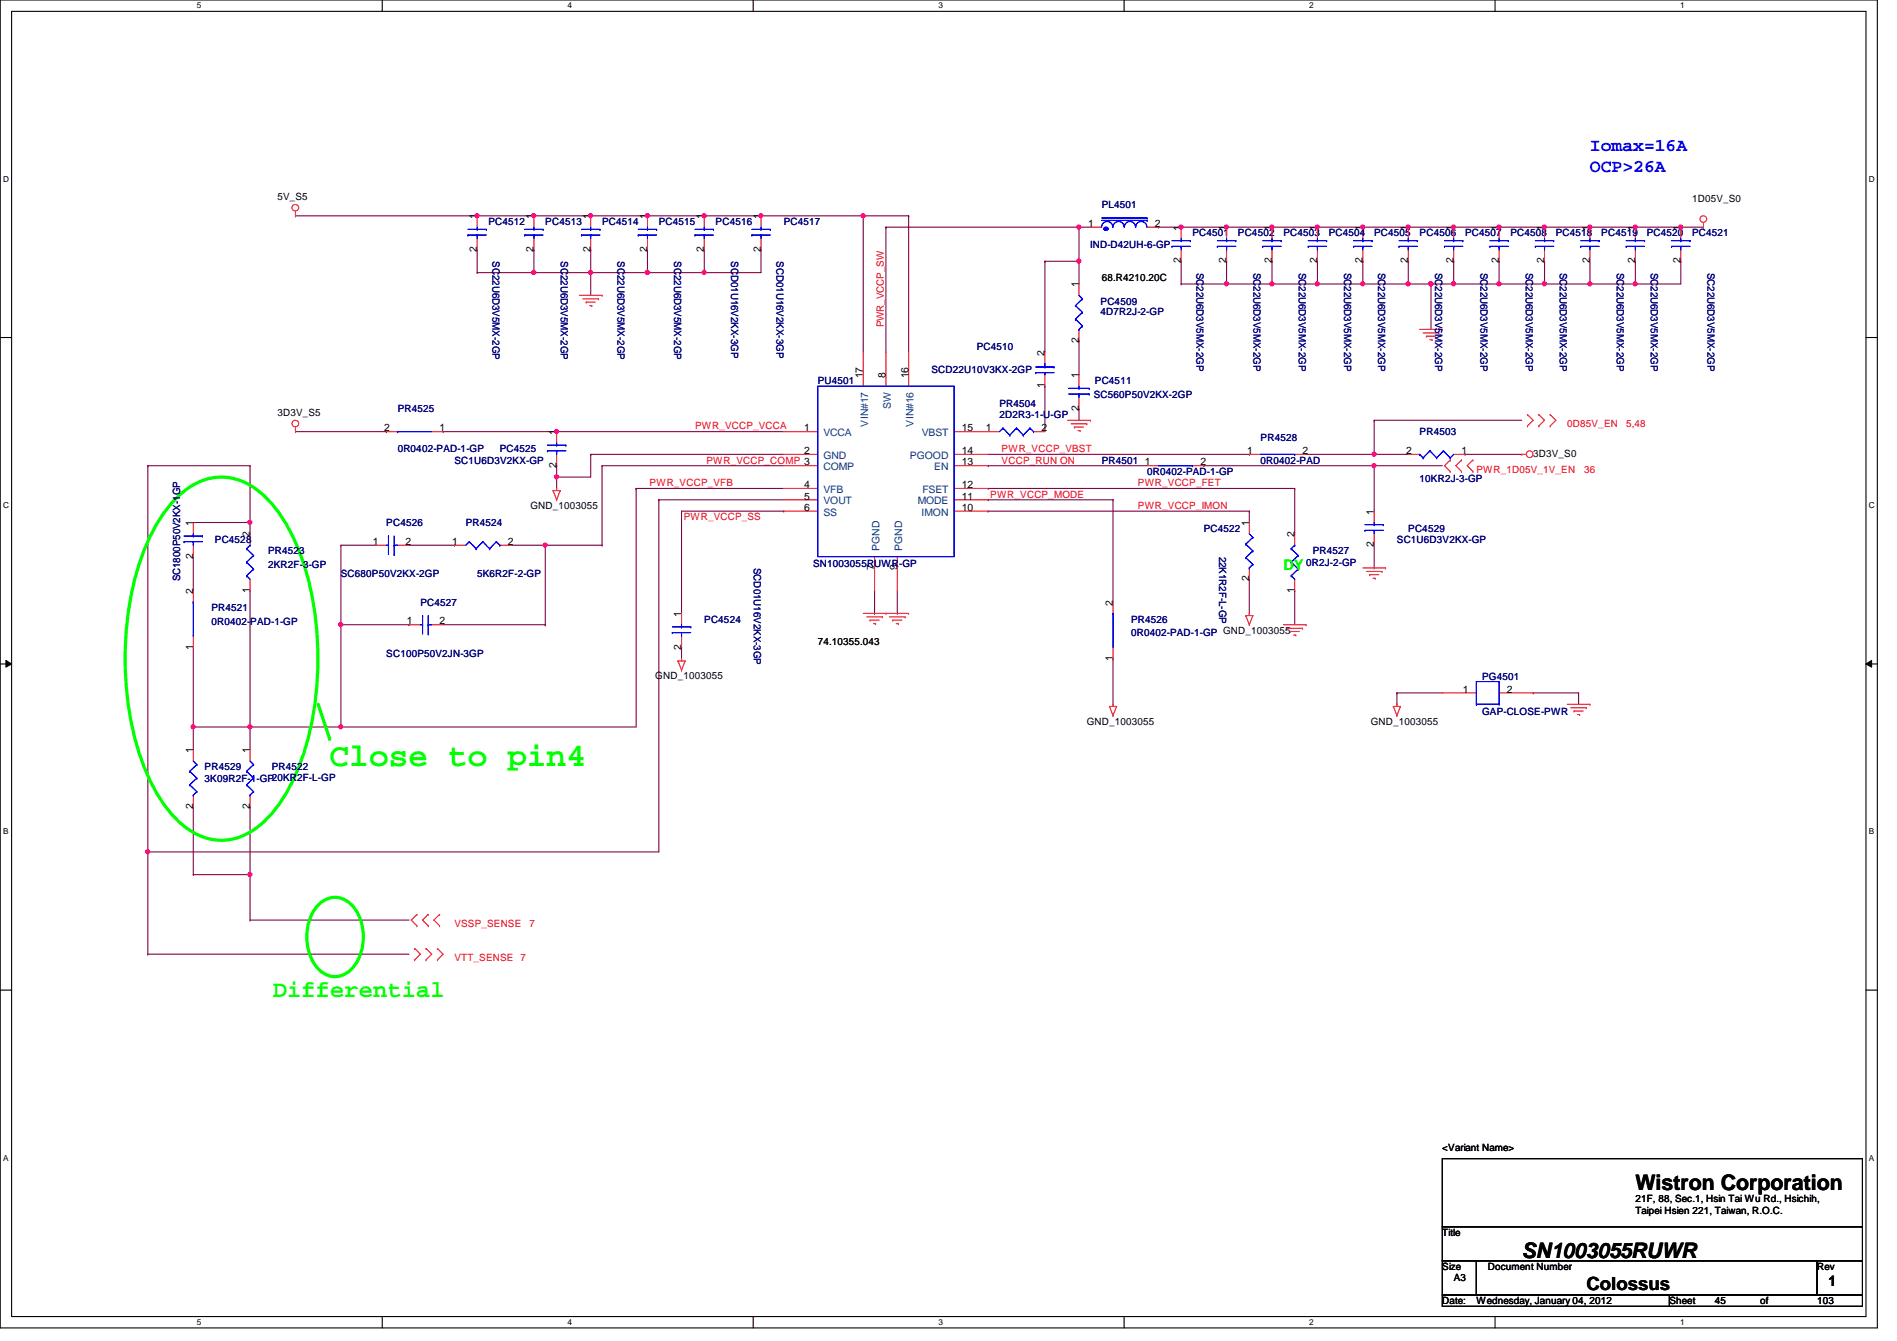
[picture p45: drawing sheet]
<svg xmlns="http://www.w3.org/2000/svg" width="297mm" height="210mm" viewBox="0 0 297 210" stroke-linecap="round" stroke-linejoin="round" font-family="sans-serif">
<defs><g id="words">
<text font-size="5.1" fill="#0f0" x="51.6" y="119.8">Close to pin4</text>
<text font-size="3.7" fill="#0f0" x="42.7" y="156.1">Differential</text>
<g font-size="3.3">
<text x="256.1" y="186.3">Wistron Corporation</text>
<text x="238.3" y="196.8">SN1003055RUWR</text>
</g>
<g font-size="2.8" fill="#00f">
<text x="249" y="23.7">Iomax=16A</text>
<text x="249" y="26.9">OCP&gt;26A</text>
</g>
<text font-size="2.8" x="248.4" y="201.9">Colossus</text>
<text font-size="2.3" fill="#0f0" x="201" y="89.2">DY</text>
<text font-size="2.3" x="286.3" y="201.3">1</text>
<g font-size="1.6">
<text x="43.4" y="31.3">5V_S5</text>
<text x="74.7" y="34.3" transform="rotate(-90 74.7 34.3)">1</text>
<text x="83.6" y="34.3" transform="rotate(-90 83.6 34.3)">1</text>
<text x="92.5" y="34.3" transform="rotate(-90 92.5 34.3)">1</text>
<text x="101.3" y="34.3" transform="rotate(-90 101.3 34.3)">1</text>
<text x="110.2" y="34.3" transform="rotate(-90 110.2 34.3)">1</text>
<text x="119.1" y="34.3" transform="rotate(-90 119.1 34.3)">1</text>
<text x="170.4" y="35.5">1</text>
<text x="180.8" y="35.5">2</text>
<text x="265" y="31.7">1D05V_S0</text>
<text x="74.7" y="39.5" transform="rotate(-90 74.7 39.5)">2</text>
<text x="83.6" y="39.5" transform="rotate(-90 83.6 39.5)">2</text>
<text x="92.5" y="39.5" transform="rotate(-90 92.5 39.5)">2</text>
<text x="101.3" y="39.5" transform="rotate(-90 101.3 39.5)">2</text>
<text x="110.2" y="39.5" transform="rotate(-90 110.2 39.5)">2</text>
<text x="119.1" y="39.5" transform="rotate(-90 119.1 39.5)">2</text>
<text x="184.9" y="41.2" transform="rotate(-90 184.9 41.2)">2</text>
<text x="184.9" y="36.1" transform="rotate(-90 184.9 36.1)">1</text>
<text x="192" y="41.2" transform="rotate(-90 192 41.2)">2</text>
<text x="192" y="36.1" transform="rotate(-90 192 36.1)">1</text>
<text x="199.1" y="41.2" transform="rotate(-90 199.1 41.2)">2</text>
<text x="199.1" y="36.1" transform="rotate(-90 199.1 36.1)">1</text>
<text x="206.2" y="41.2" transform="rotate(-90 206.2 41.2)">2</text>
<text x="206.2" y="36.1" transform="rotate(-90 206.2 36.1)">1</text>
<text x="213.4" y="41.2" transform="rotate(-90 213.4 41.2)">2</text>
<text x="213.4" y="36.1" transform="rotate(-90 213.4 36.1)">1</text>
<text x="220.5" y="41.2" transform="rotate(-90 220.5 41.2)">2</text>
<text x="220.5" y="36.1" transform="rotate(-90 220.5 36.1)">1</text>
<text x="227.6" y="41.2" transform="rotate(-90 227.6 41.2)">2</text>
<text x="227.6" y="36.1" transform="rotate(-90 227.6 36.1)">1</text>
<text x="234.7" y="41.2" transform="rotate(-90 234.7 41.2)">2</text>
<text x="234.7" y="36.1" transform="rotate(-90 234.7 36.1)">1</text>
<text x="241.8" y="41.2" transform="rotate(-90 241.8 41.2)">2</text>
<text x="241.8" y="36.1" transform="rotate(-90 241.8 36.1)">1</text>
<text x="248.9" y="41.2" transform="rotate(-90 248.9 41.2)">2</text>
<text x="248.9" y="36.1" transform="rotate(-90 248.9 36.1)">1</text>
<text x="256" y="41.2" transform="rotate(-90 256 41.2)">2</text>
<text x="256" y="36.1" transform="rotate(-90 256 36.1)">1</text>
<text x="263.1" y="41.2" transform="rotate(-90 263.1 41.2)">2</text>
<text x="263.1" y="36.1" transform="rotate(-90 263.1 36.1)">1</text>
<text x="168.9" y="45" transform="rotate(-90 168.9 45)">1</text>
<text x="172.5" y="43.9">68.R4210.20C</text>
<text x="168.9" y="53.7" transform="rotate(-90 168.9 53.7)">2</text>
<text x="135.1" y="59.2" transform="rotate(-90 135.1 59.2)">17</text>
<text x="138.7" y="59.2" transform="rotate(-90 138.7 59.2)">8</text>
<text x="142.2" y="59.2" transform="rotate(-90 142.2 59.2)">16</text>
<text x="163.6" y="55.7" transform="rotate(-90 163.6 55.7)">2</text>
<text x="168.9" y="59.2" transform="rotate(-90 168.9 59.2)">1</text>
<text x="43.4" y="65.1">3D3V_S5</text>
<text x="163.6" y="60.8" transform="rotate(-90 163.6 60.8)">1</text>
<text x="168.9" y="64.3" transform="rotate(-90 168.9 64.3)">2</text>
<text x="60.2" y="67.5">2</text>
<text x="68.8" y="67.5">1</text>
<text x="87.1" y="68.1" transform="rotate(-90 87.1 68.1)">1</text>
<text x="125.9" y="67.5">1</text>
<text x="125.9" y="71.1">2</text>
<text x="150.6" y="71.1">14</text>
<text x="150.6" y="67.5">15</text>
<text x="154.4" y="67.5">1</text>
<text x="163.1" y="67.5">2</text>
<text x="195.3" y="71.1">1</text>
<text x="204" y="71.1">2</text>
<text x="220.2" y="71.1">2</text>
<text x="228.9" y="71.1">1</text>
<text x="240.1" y="71.5">3D3V_S0</text>
<text x="87.1" y="73.2" transform="rotate(-90 87.1 73.2)">2</text>
<text x="125.9" y="76.4">4</text>
<text x="150.6" y="76.4">12</text>
<text x="150.6" y="72.9">13</text>
<text x="179.3" y="72.9">1</text>
<text x="188" y="72.9">2</text>
<text x="30.2" y="82.3" transform="rotate(-90 30.2 82.3)">1</text>
<text x="83.1" y="79.7">GND_1003055</text>
<text x="125.9" y="78.2">5</text>
<text x="125.9" y="80">6</text>
<text x="150.6" y="80">10</text>
<text x="150.6" y="78.2">11</text>
<text x="195.6" y="82.3" transform="rotate(-90 195.6 82.3)">1</text>
<text x="215.1" y="80.6" transform="rotate(-90 215.1 80.6)">1</text>
<text x="30.2" y="87.5" transform="rotate(-90 30.2 87.5)">2</text>
<text x="39.1" y="84.1" transform="rotate(-90 39.1 84.1)">2</text>
<text x="58.4" y="85.3">1</text>
<text x="63.5" y="85.3">2</text>
<text x="70.8" y="85.3">1</text>
<text x="79.5" y="85.3">2</text>
<text x="136.9" y="89.2" transform="rotate(-90 136.9 89.2)">7</text>
<text x="140.5" y="89.2" transform="rotate(-90 140.5 89.2)">9</text>
<text x="202.7" y="84.1" transform="rotate(-90 202.7 84.1)">2</text>
<text x="215.1" y="85.7" transform="rotate(-90 215.1 85.7)">2</text>
<text x="30.2" y="93" transform="rotate(-90 30.2 93)">2</text>
<text x="39.1" y="92.8" transform="rotate(-90 39.1 92.8)">1</text>
<text x="174.2" y="94.8" transform="rotate(-90 174.2 94.8)">2</text>
<text x="195.6" y="91" transform="rotate(-90 195.6 91)">2</text>
<text x="202.7" y="92.8" transform="rotate(-90 202.7 92.8)">1</text>
<text x="30.2" y="101.7" transform="rotate(-90 30.2 101.7)">1</text>
<text x="63.7" y="97.7">1</text>
<text x="68.8" y="97.7">2</text>
<text x="106.7" y="101.7" transform="rotate(-90 106.7 101.7)">2</text>
<text x="106.7" y="96.6" transform="rotate(-90 106.7 96.6)">1</text>
<text x="128.1" y="101">74.10355.043</text>
<text x="102.6" y="106.3">GND_1003055</text>
<text x="174.2" y="103.5" transform="rotate(-90 174.2 103.5)">1</text>
<text x="170.2" y="113.5">GND_1003055</text>
<text x="214.6" y="113.5">GND_1003055</text>
<text x="229.1" y="108.4">1</text>
<text x="236" y="108.4">2</text>
<text x="30.2" y="117.9" transform="rotate(-90 30.2 117.9)">1</text>
<text x="39.1" y="117.9" transform="rotate(-90 39.1 117.9)">1</text>
<text x="30.2" y="126.6" transform="rotate(-90 30.2 126.6)">2</text>
<text x="39.1" y="126.6" transform="rotate(-90 39.1 126.6)">2</text>
<text x="225.8" y="180.1">&lt;Variant Name&gt;</text>
<text x="256.1" y="188.1">21F, 88, Sec.1, Hsin Tai Wu Rd., Hsichih,</text>
<text x="256.1" y="189.9">Taipei Hsien 221, Taiwan, R.O.C.</text>
<text x="225.8" y="193.5">Title</text>
<text x="225.8" y="198.8">Size</text>
<text x="227.6" y="200.6">A3</text>
<text x="233" y="198.8">Document Number</text>
<text x="284.5" y="198.8">Rev</text>
<text x="225.8" y="204.1">Date:</text>
<text x="231.2" y="204.1">Wednesday, January 04, 2012</text>
<text x="261.4" y="204.1">Sheet</text>
<text x="268.5" y="204.1">45</text>
<text x="275.6" y="204.1">of</text>
<text x="284.5" y="204.1">103</text>
</g>
<g font-size="1.6" fill="#000080">
<text x="76.5" y="35.2">PC4512</text>
<text x="85.4" y="35.2">PC4513</text>
<text x="94.3" y="35.2">PC4514</text>
<text x="103.2" y="35.2">PC4515</text>
<text x="112.1" y="35.2">PC4516</text>
<text x="122.7" y="35.2">PC4517</text>
<text x="172.5" y="32.6">PL4501</text>
<text x="77.1" y="40.9" transform="rotate(90 77.1 40.9)">SC22U6D3V5MX-2GP</text>
<text x="87.8" y="40.9" transform="rotate(90 87.8 40.9)">SC22U6D3V5MX-2GP</text>
<text x="96.7" y="40.9" transform="rotate(90 96.7 40.9)">SC22U6D3V5MX-2GP</text>
<text x="105.6" y="40.9" transform="rotate(90 105.6 40.9)">SC22U6D3V5MX-2GP</text>
<text x="114.5" y="40.9" transform="rotate(90 114.5 40.9)">SCD01U16V2KX-3GP</text>
<text x="121.6" y="40.9" transform="rotate(90 121.6 40.9)">SCD01U16V2KX-3GP</text>
<text x="170.7" y="38.8">IND-D42UH-6-GP</text>
<text x="186.7" y="37">PC4501</text>
<text x="193.8" y="37">PC4502</text>
<text x="201" y="37">PC4503</text>
<text x="208.1" y="37">PC4504</text>
<text x="215.2" y="37">PC4505</text>
<text x="222.3" y="37">PC4506</text>
<text x="229.4" y="37">PC4507</text>
<text x="236.5" y="37">PC4508</text>
<text x="243.6" y="37">PC4518</text>
<text x="250.7" y="37">PC4519</text>
<text x="257.8" y="37">PC4520</text>
<text x="265" y="37">PC4521</text>
<text x="172.3" y="47.7">PC4509</text>
<text x="187.4" y="42.7" transform="rotate(90 187.4 42.7)">SC22U6D3V5MX-2GP</text>
<text x="196.3" y="42.7" transform="rotate(90 196.3 42.7)">SC22U6D3V5MX-2GP</text>
<text x="203.4" y="42.7" transform="rotate(90 203.4 42.7)">SC22U6D3V5MX-2GP</text>
<text x="210.5" y="42.7" transform="rotate(90 210.5 42.7)">SC22U6D3V5MX-2GP</text>
<text x="215.8" y="42.7" transform="rotate(90 215.8 42.7)">SC22U6D3V5MX-2GP</text>
<text x="224.7" y="42.7" transform="rotate(90 224.7 42.7)">SC22U6D3V5MX-2GP</text>
<text x="231.8" y="42.7" transform="rotate(90 231.8 42.7)">SC22U6D3V5MX-2GP</text>
<text x="238.9" y="42.7" transform="rotate(90 238.9 42.7)">SC22U6D3V5MX-2GP</text>
<text x="244.3" y="42.7" transform="rotate(90 244.3 42.7)">SC22U6D3V5MX-2GP</text>
<text x="253.2" y="42.7" transform="rotate(90 253.2 42.7)">SC22U6D3V5MX-2GP</text>
<text x="258.5" y="42.7" transform="rotate(90 258.5 42.7)">SC22U6D3V5MX-2GP</text>
<text x="267.4" y="42.7" transform="rotate(90 267.4 42.7)">SC22U6D3V5MX-2GP</text>
<text x="172.3" y="49.3">4D7R2J-2-GP</text>
<text x="145.8" y="58.3">SCD22U10V3KX-2GP</text>
<text x="152.9" y="54.8">PC4510</text>
<text x="62.3" y="64.6">PR4525</text>
<text x="128.1" y="60.1">PU4501</text>
<text x="156.5" y="63.7">PR4504</text>
<text x="156.5" y="65.4">2D2R3-1-U-GP</text>
<text x="171.3" y="62.2">SC560P50V2KX-2GP</text>
<text x="171.4" y="60.1">PC4511</text>
<text x="62.3" y="70.8">0R0402-PAD-1-GP</text>
<text x="78.3" y="70.8">PC4525</text>
<text x="197.4" y="69">PR4528</text>
<text x="222.3" y="68.1">PR4503</text>
<text x="71.2" y="72.6">SC1U6D3V2KX-GP</text>
<text x="172.5" y="72.6">PR4501</text>
<text x="179.6" y="74.3">0R0402-PAD-1-GP</text>
<text x="197.4" y="72.6">0R0402-PAD</text>
<text x="222.3" y="75.4">10KR2J-3-GP</text>
<text x="60.5" y="82.3">PC4526</text>
<text x="72.9" y="82.3">PR4524</text>
<text x="188.5" y="83.2">PC4522</text>
<text x="220.5" y="83.2">PC4529</text>
<text x="33.7" y="85">PC4528</text>
<text x="42" y="86.8">PR4523</text>
<text x="42" y="88.9">2KR2F-3-GP</text>
<text x="118" y="88.9" transform="rotate(90 118 88.9)">SCD01U16V2KX-3GP</text>
<text x="127.3" y="88.7">SN1003055RUWR-GP</text>
<text x="190.9" y="87.1" transform="rotate(90 190.9 87.1)">22K1R2F-L-GP</text>
<text x="204.5" y="88.6">0R2J-2-GP</text>
<text x="205.6" y="86.8">PR4527</text>
<text x="218.7" y="85">SC1U6D3V2KX-GP</text>
<text x="28.2" y="91" transform="rotate(-90 28.2 91)">SC1800P50V2KX-1GP</text>
<text x="33.1" y="95.7">PR4521</text>
<text x="53.4" y="90.3">SC680P50V2KX-2GP</text>
<text x="65.8" y="94.8">PC4527</text>
<text x="74.7" y="90.3">5K6R2F-2-GP</text>
<text x="33.1" y="97.8">0R0402-PAD-1-GP</text>
<text x="110.3" y="97.5">PC4524</text>
<text x="177.1" y="97.5">PR4526</text>
<text x="177.1" y="99.6">0R0402-PAD-1-GP GND_1003055</text>
<text x="60.5" y="102.8">SC100P50V2JN-3GP</text>
<text x="232.1" y="106.5">PG4501</text>
<text x="232.1" y="111.8">GAP-CLOSE-PWR</text>
<text x="32" y="120.6">PR4529</text>
<text x="32" y="122.3">3K09R2F-1-GP20KR2F-L-GP</text>
<text x="42.5" y="120.6">PR4522</text>
</g>
<g font-size="1.6" fill="#f00">
<text x="138.4" y="51.2" transform="rotate(-90 138.4 51.2)">PWR_VCCP_SW</text>
<text x="108.8" y="67.2">PWR_VCCP_VCCA</text>
<text x="156.8" y="70.8">PWR_VCCP_VBST</text>
<text x="245.4" y="66.9">0D85V_EN</text>
<text x="254.6" y="66.9">5,48</text>
<text x="101.7" y="76.1">PWR_VCCP_VFB</text>
<text x="110.6" y="72.6">PWR_VCCP_COMP 3</text>
<text x="155.1" y="77.9">PWR_VCCP_MODE</text>
<text x="156.8" y="72.6">VCCP_RUN ON</text>
<text x="178.2" y="76.1">PWR_VCCP_FET</text>
<text x="231.2" y="74">PWR_1D05V_1V_EN</text>
<text x="248.1" y="74">36</text>
<text x="107.1" y="81.4">PWR_VCCP_SS</text>
<text x="178.2" y="79.7">PWR_VCCP_IMON</text>
<text x="71.2" y="145.1">VSSP_SENSE</text>
<text x="82.9" y="145.1">7</text>
<text x="71.2" y="150.5">VTT_SENSE 7</text>
</g>
<g font-size="1.6" fill="#004080">
<text x="139.5" y="64" transform="rotate(-90 139.5 64)">SW</text>
<text x="128.9" y="68.3">VCCA</text>
<text x="128.9" y="71.8">GND</text>
<text x="135.9" y="66.8" transform="rotate(-90 135.9 66.8)">VIN#17</text>
<text x="142.5" y="71.8">PGOOD</text>
<text x="143" y="66.8" transform="rotate(-90 143 66.8)">VIN#16</text>
<text x="144.4" y="68.3">VBST</text>
<text x="128.9" y="73.6">COMP</text>
<text x="128.9" y="77.2">VFB</text>
<text x="144.4" y="77.2">FSET</text>
<text x="146.3" y="73.6">EN</text>
<text x="128.9" y="79">VOUT</text>
<text x="128.9" y="80.7">SS</text>
<text x="143.7" y="79">MODE</text>
<text x="144.3" y="80.7">IMON</text>
<text x="137.7" y="86.2" transform="rotate(-90 137.7 86.2)">PGND</text>
<text x="141.3" y="86.2" transform="rotate(-90 141.3 86.2)">PGND</text>
</g>
<g font-size="1.3">
<text x="30.8" y="1.3">5</text>
<text x="88.9" y="1.3">4</text>
<text x="146.9" y="1.3">3</text>
<text x="205" y="1.3">2</text>
<text x="263.1" y="1.3">1</text>
<text x=".5" y="28.4">D</text>
<text x="292.6" y="28.4">D</text>
<text x=".5" y="79.5">C</text>
<text x="292.6" y="79.5">C</text>
<text x=".5" y="130.6">B</text>
<text x="292.6" y="130.6">B</text>
<text x=".5" y="181.7">A</text>
<text x="292.6" y="181.7">A</text>
<text x="30.8" y="207.4">5</text>
<text x="88.9" y="207.4">4</text>
<text x="146.9" y="207.4">3</text>
<text x="205" y="207.4">2</text>
<text x="263.1" y="207.4">1</text>
</g>
</g></defs>
<path d="M0 0h294v207.9h-294zM1.8 1.8h290.4v204.3h-290.4z" fill="none" stroke="#000" stroke-width=".17"/>
<g fill="#fff">
<path d="M30.8 .2h.7v1.4h-.7z"/>
<path d="M30.8 206.2h.7v1.4h-.7z"/>
</g>
<path d="M59.9 0v1.8M59.9 206.1v1.8" fill="none" stroke="#000" stroke-width=".17"/>
<g fill="#fff">
<path d="M88.9 .2h.6v1.4h-.6z"/>
<path d="M88.9 206.2h.6v1.4h-.6z"/>
</g>
<path d="M117.9 0v1.8M117.9 206.1v1.8" fill="none" stroke="#000" stroke-width=".17"/>
<g fill="#fff">
<path d="M146.9 .2h.7v1.4h-.7z"/>
<path d="M146.9 206.2h.7v1.4h-.7z"/>
</g>
<path d="M176 0v1.8M176 206.1v1.8" fill="none" stroke="#000" stroke-width=".17"/>
<g fill="#fff">
<path d="M205 .2h.7v1.4h-.7z"/>
<path d="M205 206.2h.7v1.4h-.7z"/>
</g>
<path d="M234.1 0v1.8M234.1 206.1v1.8" fill="none" stroke="#000" stroke-width=".17"/>
<g fill="#fff">
<path d="M263.1 .2h.7v1.4h-.7z"/>
<path d="M263.1 206.2h.7v1.4h-.7z"/>
<path d="M.5 27.3h.9v1.4h-.9z"/>
<path d="M292.6 27.3h.9v1.4h-.9z"/>
<path d="M.5 78.4h.9v1.4h-.9z"/>
<path d="M292.6 78.4h.9v1.4h-.9z"/>
</g>
<path d="M0 52.8h1.8M292.2 52.8h1.8" fill="none" stroke="#000" stroke-width=".17"/>
<g fill="#fff">
<path d="M.5 129.5h.8v1.4h-.8z"/>
<path d="M292.6 129.5h.9v1.4h-.9z"/>
</g>
<path d="M0 103.9h1.8M292.2 103.9h1.8" fill="none" stroke="#000" stroke-width=".17"/>
<path d="M.9 103.4l.9 .5-.9 .5zM292.2 103.9l.9-.5v1z" fill="#000"/>
<path d="M.9 103.4l.9 .5-.9 .5zM292.2 103.9l.9-.5v1z" fill="none" stroke="#000" stroke-width=".16"/>
<g fill="#fff">
<path d="M.5 180.5h.8v1.4h-.8z"/>
<path d="M292.6 180.5h.9v1.4h-.9z"/>
</g>
<path d="M0 155h1.8M292.2 155h1.8" fill="none" stroke="#000" stroke-width=".17"/>
<path d="M83.6 33.8h.1M83.6 33.8h8.9M46.3 67.6h14.2M60.5 67.6h.1M154.7 80h.1M154.7 80h40.9" fill="none" stroke="#800040" stroke-width=".17"/>
<circle cx="83.6" cy="33.8" r=".32" fill="#f0f"/>
<circle cx="83.6" cy="33.8" r=".32" fill="none" stroke="#f0f" stroke-width=".17"/>
<path d="M92.5 33.8h.1M92.5 33.8h8.9" fill="none" stroke="#800040" stroke-width=".17"/>
<circle cx="92.5" cy="33.8" r=".32" fill="#f0f"/>
<circle cx="92.5" cy="33.8" r=".32" fill="none" stroke="#f0f" stroke-width=".17"/>
<path d="M101.4 33.8h.1M101.4 33.8h8.9" fill="none" stroke="#800040" stroke-width=".17"/>
<circle cx="101.4" cy="33.8" r=".32" fill="#f0f"/>
<circle cx="101.4" cy="33.8" r=".32" fill="none" stroke="#f0f" stroke-width=".17"/>
<path d="M135.2 33.8h.1M135.2 33.8v21.3M138.7 35.6h.1M138.7 35.6v19.5M168.9 35.6h.1M168.9 35.6h1.8" fill="none" stroke="#800040" stroke-width=".17"/>
<circle cx="168.9" cy="35.5" r=".32" fill="#f0f"/>
<circle cx="168.9" cy="35.5" r=".32" fill="none" stroke="#f0f" stroke-width=".17"/>
<path d="M74.7 39.1h.1M74.7 39.1v3.6M83.6 39.1h.1M83.6 39.1v3.6h-8.9M74.7 42.7h.1" fill="none" stroke="#800040" stroke-width=".17"/>
<circle cx="83.6" cy="42.6" r=".32" fill="#f0f"/>
<circle cx="83.6" cy="42.6" r=".32" fill="none" stroke="#f0f" stroke-width=".17"/>
<path d="M92.5 42.7h.1M92.5 42.7h8.9" fill="none" stroke="#800040" stroke-width=".17"/>
<circle cx="101.4" cy="42.6" r=".32" fill="#f0f"/>
<circle cx="101.4" cy="42.6" r=".32" fill="none" stroke="#f0f" stroke-width=".17"/>
<path d="M92.5 42.7h.1M92.5 42.7v3.5" fill="none" stroke="#800040" stroke-width=".17"/>
<circle cx="92.5" cy="42.6" r=".32" fill="#f0f"/>
<circle cx="92.5" cy="42.6" r=".32" fill="none" stroke="#f0f" stroke-width=".17"/>
<path d="M101.4 39.1h.1M101.4 39.1v3.6M119.2 39.1h.1M119.2 39.1v3.6M101.4 42.7h.1M101.4 42.7h8.9" fill="none" stroke="#800040" stroke-width=".17"/>
<circle cx="110.3" cy="42.6" r=".32" fill="#f0f"/>
<circle cx="110.3" cy="42.6" r=".32" fill="none" stroke="#f0f" stroke-width=".17"/>
<circle cx="101.4" cy="42.6" r=".32" fill="#f0f"/>
<circle cx="101.4" cy="42.6" r=".32" fill="none" stroke="#f0f" stroke-width=".17"/>
<path d="M192.1 35.6h.1M192.1 35.6h7.1" fill="none" stroke="#800040" stroke-width=".17"/>
<circle cx="192" cy="35.5" r=".32" fill="#f0f"/>
<circle cx="192" cy="35.5" r=".32" fill="none" stroke="#f0f" stroke-width=".17"/>
<path d="M199.2 35.6h.1M199.2 35.6h7.1M185 40.9h.1M185 40.9v3.5M192.1 40.9h.1M192.1 40.9v3.5M199.2 40.9h.1M199.2 40.9v3.5M206.3 40.9h.1M206.3 40.9v3.5M154.7 72.9h.1M154.7 72.9h24.9" fill="none" stroke="#800040" stroke-width=".17"/>
<circle cx="199.2" cy="35.5" r=".32" fill="#f0f"/>
<circle cx="199.2" cy="35.5" r=".32" fill="none" stroke="#f0f" stroke-width=".17"/>
<path d="M215.2 72.9h.1M215.2 72.9h10.6" fill="none" stroke="#800040" stroke-width=".17"/>
<circle cx="215.2" cy="72.9" r=".32" fill="#f0f"/>
<circle cx="215.2" cy="72.9" r=".32" fill="none" stroke="#f0f" stroke-width=".17"/>
<path d="M213.4 35.6h.1M213.4 35.6h14.2M220.5 35.6h.1" fill="none" stroke="#800040" stroke-width=".17"/>
<circle cx="220.5" cy="35.5" r=".32" fill="#f0f"/>
<circle cx="220.5" cy="35.5" r=".32" fill="none" stroke="#f0f" stroke-width=".17"/>
<path d="M263.2 35.6h.1M263.2 35.6h3.5" fill="none" stroke="#800040" stroke-width=".17"/>
<circle cx="263.2" cy="35.5" r=".32" fill="#f0f"/>
<circle cx="263.2" cy="35.5" r=".32" fill="none" stroke="#f0f" stroke-width=".17"/>
<path d="M227.6 35.6h.1M227.6 35.6h7.1M213.4 40.9h.1M213.4 40.9v3.5M220.5 40.9h.1M220.5 40.9v3.5M227.6 40.9h.1M227.6 40.9v3.5M234.7 40.9h.1M234.7 40.9v3.5" fill="none" stroke="#800040" stroke-width=".17"/>
<circle cx="227.6" cy="35.5" r=".32" fill="#f0f"/>
<circle cx="227.6" cy="35.5" r=".32" fill="none" stroke="#f0f" stroke-width=".17"/>
<path d="M206.3 35.6h.1M206.3 35.6h7.1M188.5 72.9h.1M188.5 72.9h26.7M215.2 72.9h.1M215.2 72.9v7.1M106.7 80h16M122.7 80h.1M215.2 88.9h.1M215.2 85.3v3.6" fill="none" stroke="#800040" stroke-width=".17"/>
<circle cx="213.4" cy="35.5" r=".32" fill="#f0f"/>
<circle cx="213.4" cy="35.5" r=".32" fill="none" stroke="#f0f" stroke-width=".17"/>
<circle cx="206.3" cy="35.5" r=".32" fill="#f0f"/>
<circle cx="206.3" cy="35.5" r=".32" fill="none" stroke="#f0f" stroke-width=".17"/>
<path d="M110.3 39.1h.1M110.3 39.1v3.6M181.4 35.6h.1M181.4 35.6h3.6M110.3 42.7h.1M110.3 42.7h8.9M185 44.4h.1M185 44.4h7.1M206.3 44.4h.1M206.3 44.4h7.1M174.3 103.1h.1M174.3 103.1v7.1" fill="none" stroke="#800040" stroke-width=".17"/>
<circle cx="206.3" cy="44.4" r=".32" fill="#f0f"/>
<circle cx="206.3" cy="44.4" r=".32" fill="none" stroke="#f0f" stroke-width=".17"/>
<path d="M227.6 44.4h.1M227.6 44.4h7.1" fill="none" stroke="#800040" stroke-width=".17"/>
<circle cx="227.6" cy="44.4" r=".32" fill="#f0f"/>
<circle cx="227.6" cy="44.4" r=".32" fill="none" stroke="#f0f" stroke-width=".17"/>
<path d="M199.2 44.4h.1M199.2 44.4h7.1" fill="none" stroke="#800040" stroke-width=".17"/>
<circle cx="199.2" cy="44.4" r=".32" fill="#f0f"/>
<circle cx="199.2" cy="44.4" r=".32" fill="none" stroke="#f0f" stroke-width=".17"/>
<path d="M192.1 44.4h.1M192.1 44.4h7.1" fill="none" stroke="#800040" stroke-width=".17"/>
<circle cx="192" cy="44.4" r=".32" fill="#f0f"/>
<circle cx="192" cy="44.4" r=".32" fill="none" stroke="#f0f" stroke-width=".17"/>
<path d="M224.1 44.4h.1M224.1 44.4h3.5" fill="none" stroke="#800040" stroke-width=".17"/>
<circle cx="224" cy="44.4" r=".32" fill="#f0f"/>
<circle cx="224" cy="44.4" r=".32" fill="none" stroke="#f0f" stroke-width=".17"/>
<path d="M87.2 67.6h.1M87.2 74.7h.1M87.2 72.9h.1M87.2 67.6h35.5M87.2 72.9v1.8M92.5 71.1h.1M92.5 71.1h30.2M92.5 71.1v3.6h-5.3" fill="none" stroke="#800040" stroke-width=".17"/>
<circle cx="87.1" cy="74.6" r=".32" fill="#f0f"/>
<circle cx="87.1" cy="74.6" r=".32" fill="none" stroke="#f0f" stroke-width=".17"/>
<path d="M69.4 67.6h.1M69.4 67.6h17.8" fill="none" stroke="#800040" stroke-width=".17"/>
<circle cx="87.1" cy="67.5" r=".32" fill="#f0f"/>
<circle cx="87.1" cy="67.5" r=".32" fill="none" stroke="#f0f" stroke-width=".17"/>
<path d="M163.6 40.9h.1M163.6 40.9v14.2M163.6 40.9h5.3M168.9 53.3h.1M168.9 53.3v5.4M87.2 74.7h.1M87.2 74.7v1.8M106.7 80h.1M106.7 80v16M106.7 101.3h.1M106.7 101.3v1.8" fill="none" stroke="#800040" stroke-width=".17"/>
<circle cx="168.9" cy="40.9" r=".32" fill="#f0f"/>
<circle cx="168.9" cy="40.9" r=".32" fill="none" stroke="#f0f" stroke-width=".17"/>
<path d="M168.9 40.9h.1M168.9 40.9v3.5M224.1 44.4h.1M224.1 44.4v7.2M168.9 64h.1M168.9 64v1.8" fill="none" stroke="#800040" stroke-width=".17"/>
<circle cx="224" cy="44.4" r=".32" fill="#f0f"/>
<circle cx="224" cy="44.4" r=".32" fill="none" stroke="#f0f" stroke-width=".17"/>
<path d="M168.9 35.6h.1M168.9 35.6v5.3M229.4 71.1h.1M229.4 71.1h8.9M53.4 85.3h.1M53.4 97.8h.1M53.4 85.3h5.3M53.4 85.3v12.5M64 85.3h7.2M71.2 85.3h.1M195.6 80h.1M195.6 80v1.8" fill="none" stroke="#800040" stroke-width=".17"/>
<circle cx="53.4" cy="97.8" r=".32" fill="#f0f"/>
<circle cx="53.4" cy="97.8" r=".32" fill="none" stroke="#f0f" stroke-width=".17"/>
<path d="M53.4 97.8h10.6M64 97.8h.1M69.4 97.8h16M80 85.3h5.4M85.4 97.8h.1M85.4 85.3h.1M85.4 85.3v12.5" fill="none" stroke="#800040" stroke-width=".17"/>
<circle cx="85.4" cy="85.3" r=".32" fill="#f0f"/>
<circle cx="85.4" cy="85.3" r=".32" fill="none" stroke="#f0f" stroke-width=".17"/>
<g fill="none" stroke="#800040" stroke-width=".17">
<path d="M142.3 33.8h.1M142.3 33.8v21.3M94.3 72.9h.1M94.3 72.9h28.4M94.3 72.9v12.4M99.6 76.5h.1M99.6 76.5h23.1M99.6 76.5v37.3h-46.2M154.7 71.1h40.9M195.6 71.1h.1M85.4 85.3h.1M85.4 85.3h8.9"/>
<path d="M94.3 85.3h.1M53.4 113.8h.1"/>
</g>
<circle cx="53.4" cy="113.8" r=".32" fill="#f0f"/>
<circle cx="53.4" cy="113.8" r=".32" fill="none" stroke="#f0f" stroke-width=".17"/>
<path d="M185 35.6h7.1M192.1 35.6h.1M53.4 97.8h.1M53.4 97.8v16" fill="none" stroke="#800040" stroke-width=".17"/>
<circle cx="184.9" cy="35.5" r=".32" fill="#f0f"/>
<circle cx="184.9" cy="35.5" r=".32" fill="none" stroke="#f0f" stroke-width=".17"/>
<path d="M92.5 39.1h.1M92.5 39.1v3.6h-8.9M110.3 33.8h.1M110.3 33.8h8.9M83.6 42.7h.1" fill="none" stroke="#800040" stroke-width=".17"/>
<circle cx="110.3" cy="33.8" r=".32" fill="#f0f"/>
<circle cx="110.3" cy="33.8" r=".32" fill="none" stroke="#f0f" stroke-width=".17"/>
<path d="M30.3 113.8h.1M30.3 101.3v12.5" fill="none" stroke="#800040" stroke-width=".17"/>
<circle cx="30.2" cy="113.8" r=".32" fill="#f0f"/>
<circle cx="30.2" cy="113.8" r=".32" fill="none" stroke="#f0f" stroke-width=".17"/>
<path d="M220.5 44.4h.1M220.5 44.4h3.6M136.9 96h.1M136.9 92.5v3.5M30.3 113.8h.1M30.3 113.8h8.9" fill="none" stroke="#800040" stroke-width=".17"/>
<circle cx="220.5" cy="44.4" r=".32" fill="#f0f"/>
<circle cx="220.5" cy="44.4" r=".32" fill="none" stroke="#f0f" stroke-width=".17"/>
<path d="M39.2 92.5h.1M39.2 92.5v21.3M140.5 96h.1M140.5 92.5v3.5" fill="none" stroke="#800040" stroke-width=".17"/>
<circle cx="39.1" cy="113.8" r=".32" fill="#f0f"/>
<circle cx="39.1" cy="113.8" r=".32" fill="none" stroke="#f0f" stroke-width=".17"/>
<path d="M213.4 44.4h.1M213.4 44.4h7.1" fill="none" stroke="#800040" stroke-width=".17"/>
<circle cx="213.4" cy="44.4" r=".32" fill="#f0f"/>
<circle cx="213.4" cy="44.4" r=".32" fill="none" stroke="#f0f" stroke-width=".17"/>
<path d="M119.2 33.8h16M135.2 33.8h.1" fill="none" stroke="#800040" stroke-width=".17"/>
<circle cx="119.1" cy="33.8" r=".32" fill="#f0f"/>
<circle cx="119.1" cy="33.8" r=".32" fill="none" stroke="#f0f" stroke-width=".17"/>
<circle cx="135.1" cy="33.8" r=".32" fill="#f0f"/>
<circle cx="135.1" cy="33.8" r=".32" fill="none" stroke="#f0f" stroke-width=".17"/>
<path d="M23.2 72.9h.1M23.2 72.9v60.4" fill="none" stroke="#800040" stroke-width=".17"/>
<circle cx="23.1" cy="133.3" r=".32" fill="#f0f"/>
<circle cx="23.1" cy="133.3" r=".32" fill="none" stroke="#f0f" stroke-width=".17"/>
<path d="M234.7 35.6h.1M234.7 35.6h7.1M103.2 78.2h.1M103.2 78.2v55.1h-80M103.2 78.2h19.5M163.6 60.5h.1M163.6 60.5v7.1M23.2 133.3h.1" fill="none" stroke="#800040" stroke-width=".17"/>
<circle cx="234.7" cy="35.5" r=".32" fill="#f0f"/>
<circle cx="234.7" cy="35.5" r=".32" fill="none" stroke="#f0f" stroke-width=".17"/>
<path d="M241.8 35.6h.1M241.8 35.6h7.2" fill="none" stroke="#800040" stroke-width=".17"/>
<circle cx="241.8" cy="35.5" r=".32" fill="#f0f"/>
<circle cx="241.8" cy="35.5" r=".32" fill="none" stroke="#f0f" stroke-width=".17"/>
<g fill="none" stroke="#800040" stroke-width=".17">
<path d="M135.2 33.8h7.1M142.3 33.8h.1M249 35.6h.1M249 35.6h7.1M39.2 113.8h.1M39.2 113.8v3.5M218.7 108.5h.1M218.7 108.5h7.1M218.7 108.5v1.7M240.1 108.5h.1M240.1 108.5h7.1M247.2 108.5h.1"/>
<path d="M247.2 108.5v1.7"/>
</g>
<circle cx="248.9" cy="35.5" r=".32" fill="#f0f"/>
<circle cx="248.9" cy="35.5" r=".32" fill="none" stroke="#f0f" stroke-width=".17"/>
<path d="M30.3 92.5h.1M30.3 87.1v5.4M39.2 113.8h.1M39.2 113.8h14.2M39.2 136.9h.1M39.2 136.9v7.1M39.2 144h.1M39.2 144h24.8" fill="none" stroke="#800040" stroke-width=".17"/>
<circle cx="39.1" cy="136.9" r=".32" fill="#f0f"/>
<circle cx="39.1" cy="136.9" r=".32" fill="none" stroke="#f0f" stroke-width=".17"/>
<path d="M256.1 35.6h.1M256.1 35.6h7.1M154.7 78.2h.1M154.7 78.2h19.6M174.3 78.2h.1M174.3 78.2v16M30.3 81.8h8.9M39.2 81.8h.1M39.2 83.6h.1M39.2 81.8v1.8" fill="none" stroke="#800040" stroke-width=".17"/>
<circle cx="256" cy="35.5" r=".32" fill="#f0f"/>
<circle cx="256" cy="35.5" r=".32" fill="none" stroke="#f0f" stroke-width=".17"/>
<path d="M39.2 72.9h.1M39.2 72.9v8.9" fill="none" stroke="#800040" stroke-width=".17"/>
<circle cx="39.1" cy="81.8" r=".32" fill="#f0f"/>
<circle cx="39.1" cy="81.8" r=".32" fill="none" stroke="#f0f" stroke-width=".17"/>
<path d="M74.7 33.8h.1M74.7 33.8h8.9M138.7 35.6h.1M138.7 35.6h30.2M23.2 72.9h.1M23.2 72.9h16M23.2 133.3h.1M23.2 133.3v16.1M23.2 149.4h.1M23.2 149.4h40.8" fill="none" stroke="#800040" stroke-width=".17"/>
<circle cx="74.7" cy="33.8" r=".32" fill="#f0f"/>
<circle cx="74.7" cy="33.8" r=".32" fill="none" stroke="#f0f" stroke-width=".17"/>
<path d="M234.7 44.4h7.1M241.8 44.4h.1M195.6 90.7h.1M195.6 90.7v5.3" fill="none" stroke="#800040" stroke-width=".17"/>
<circle cx="234.7" cy="44.4" r=".32" fill="#f0f"/>
<circle cx="234.7" cy="44.4" r=".32" fill="none" stroke="#f0f" stroke-width=".17"/>
<circle cx="241.8" cy="44.4" r=".32" fill="#f0f"/>
<circle cx="241.8" cy="44.4" r=".32" fill="none" stroke="#f0f" stroke-width=".17"/>
<path d="M249 44.4h.1M249 40.9v3.5M256.1 40.9h.1M256.1 44.4h.1M256.1 40.9v3.5M263.2 40.9h.1M263.2 40.9v3.5h-14.2M154.7 76.5h.1M154.7 76.5h48M202.7 76.5h.1M202.7 76.5v7.1" fill="none" stroke="#800040" stroke-width=".17"/>
<circle cx="256" cy="44.4" r=".32" fill="#f0f"/>
<circle cx="256" cy="44.4" r=".32" fill="none" stroke="#f0f" stroke-width=".17"/>
<path d="M241.8 44.4h.1M241.8 40.9v3.5M241.8 44.4h7.2M249 44.4h.1" fill="none" stroke="#800040" stroke-width=".17"/>
<circle cx="248.9" cy="44.4" r=".32" fill="#f0f"/>
<circle cx="248.9" cy="44.4" r=".32" fill="none" stroke="#f0f" stroke-width=".17"/>
<path d="M204.5 71.1h16M215.2 65.8h.1M215.2 71.1h.1M215.2 65.8h23.1M202.7 92.5h.1M202.7 92.5v5.3" fill="none" stroke="#800040" stroke-width=".17"/>
<circle cx="215.2" cy="71.1" r=".32" fill="#f0f"/>
<circle cx="215.2" cy="71.1" r=".32" fill="none" stroke="#f0f" stroke-width=".17"/>
<path d="M46.3 33.8h.1M46.3 33.8h28.4M215.2 65.8h.1M215.2 65.8v5.3M30.3 113.8h.1M30.3 113.8v3.5M30.3 136.9h.1M30.3 126.2v10.7M30.3 136.9h8.9M39.2 136.9h.1M39.2 126.2h.1M39.2 126.2v10.7" fill="none" stroke="#800040" stroke-width=".17"/>
<g fill="none" stroke="#f00" stroke-width=".17">
<path d="M46.3 33.8h.1M46.3 33.1v.7M266.7 35.6h.1M266.7 34.8v.8M90.7 46.2h3.6M91.3 46.8h2.4M91.8 47.3h.1M91.8 47.3h1.4M92.3 47.8h.4M92.7 47.8h.1M93.7 46.8h.1M94.3 46.2h.1"/>
<path d="M222.3 51.6h3.5M222.8 52.1h2.5M223.3 52.6h.1M223.3 52.6h1.5M223.9 53.2h.3M224.2 53.2h.1M225.3 52.1h.1M225.8 51.6h.1M46.3 67.6h.1M46.3 66.8v.8M86.6 76.8h.1M86.6 76.8h1.1"/>
<path d="M86.6 76.8l.6 1.4M87.2 76.5h.1M87.2 78.2h.1M87.2 76.5v.3M87.7 76.8h.1M87.7 76.8l-.5 1.4M167.2 65.8h3.5M167.7 66.3h2.5M168.2 66.8h.1M168.2 66.8h1.5M168.8 67.4h.3M169.1 67.4h.1"/>
<path d="M170.2 66.3h.1M170.7 65.8h.1M227.1 72h.1M227.1 73.8h.1M227.1 72l-.9 .9 .9 .9M228.9 73.8h.1M228.9 72h.1M228.9 72l-.9 .9 .9 .9M230.6 72h.1M230.6 73.8h.1M230.6 72l-.9 .9 .9 .9M238.3 71.1h.1"/>
<path d="M238.3 71.1h.7M239.2 64.9h.1M239.2 66.7h.1M239.2 64.9l.9 .9-.9 .9M241 66.7h.1M241 64.9h.1M241 64.9l.8 .9-.8 .9M242.7 64.9h.1M242.7 66.7h.1M242.7 64.9l.9 .9-.9 .9M135.2 96h7.1M135.7 96.6h2.5"/>
<path d="M136.2 97.1h.1M136.2 97.1h1.5M136.8 97.6h.3M137.1 97.6h.1M138.2 96.6h.1M138.7 96h.1M139.3 96.6h2.4M139.8 97.1h.1M139.8 97.1h1.4M140.3 97.6h.4M140.7 97.6h.1M141.7 96.6h.1"/>
<path d="M142.3 96h.1M195.1 96.4h.1M195.1 96.4h1.1M195.1 96.4l.5 1.4M195.6 96h.1M195.6 97.8h.1M195.6 96v.4M196.2 96.4h.1M196.2 96.4l-.6 1.4M201 97.8h3.5M201.5 98.3h2.5M202 98.8h.1"/>
<path d="M202 98.8h1.5M202.6 99.4h.3M202.9 99.4h.1M204 98.3h.1M204.5 97.8h.1M213.4 88.9h3.6M213.9 89.5h2.5M214.5 90h.1M214.5 90h1.4M215 90.5h.3M215.3 90.5h.1M216.4 89.5h.1"/>
<path d="M217 88.9h.1M106.2 103.5h.1M106.2 103.5h1.1M106.2 103.5l.5 1.4M106.7 103.1h.1M106.7 104.9h.1M106.7 103.1v.4M107.3 103.5h.1M107.3 103.5l-.6 1.4M173.7 110.6h.1M173.7 110.6h1.1M173.7 110.6l.6 1.4"/>
<path d="M174.3 110.2h.1M174.3 112h.1M174.3 110.2v.4M174.8 110.6h.1M174.8 110.6l-.5 1.4M218.2 110.6h.1M218.2 110.6h1.1M218.2 110.6l.5 1.4M218.7 110.2h.1M218.7 112h.1M218.7 110.2v.4M219.3 110.6h.1"/>
<path d="M219.3 110.6l-.6 1.4M245.4 110.2h3.6M246 110.8h2.4M246.5 111.3h.1M246.5 111.3h1.4M247 111.8h.4M247.4 111.8h.1M248.4 110.8h.1M249 110.2h.1M64.9 148.5h.1M64.9 150.2h.1M64.9 148.5l.9 .9-.9 .8"/>
<path d="M65.3 143.1h.1M65.3 144.9h.1M65.3 143.1l-.9 .9 .9 .9M66.7 150.2h.1M66.7 148.5h.1M66.7 148.5l.9 .9-.9 .8M67.1 144.9h.1M67.1 143.1h.1M67.1 143.1l-.9 .9 .9 .9M68.5 148.5h.1M68.5 150.2h.1M68.5 148.5l.9 .9-.9 .8"/>
<path d="M68.8 143.1h.1M68.8 144.9h.1M68.8 143.1l-.9 .9 .9 .9"/>
<circle cx="46.3" cy="32.5" r=".52"/>
<circle cx="266.7" cy="34.3" r=".52"/>
<circle cx="46.3" cy="66.3" r=".52"/>
<circle cx="239.5" cy="71.1" r=".52"/>
</g>
<path d="M225.8 181.4h65.8v10.6h-65.8zM225.8 192h65.8v5.4h-65.8zM225.8 197.4h5.4v5.3h-5.4zM231.2 197.4h53.3v5.3h-53.3zM284.5 197.4h7.1v5.3h-7.1zM225.8 202.7h35.6v1.8h-35.6zM261.4 202.7h30.2v1.8h-30.2z" fill="none" stroke="#000" stroke-width=".17"/>
<path d="M27.4 78.2a9.9 9.9 0 0 1 8.6-3.4 11.7 11.7 0 0 1 7 4.6 32.6 32.6 0 0 1 5.9 14.3 49.6 49.6 0 0 1-2.3 26.9 20.9 20.9 0 0 1-6.9 9.3 8.8 8.8 0 0 1-11.2-.8 25.4 25.4 0 0 1-7.1-12.3 50.2 50.2 0 0 1 1.4-31.2 24.3 24.3 0 0 1 4.6-7.4zM49.8 110.2l1.8 5.4M49.8 141.7a3.6 3.6 0 0 1 5.8 .6 7.9 7.9 0 0 1-.5 9.4 3.5 3.5 0 0 1-5.8-.7 8 8 0 0 1 .5-9.3z" fill="none" stroke="#0f0" stroke-width=".51"/>
<circle cx="51.6" cy="115.6" r=".25" fill="#0f0"/>
<g fill="none" stroke="#f00" stroke-width=".17">
<path d="M170.7 35.6h1.8M179.6 35.6h1.8M213.4 35.6v1.7M213.4 39.1v1.8M220.5 35.6v1.7M220.5 39.1v1.8M227.6 35.6v1.7M227.6 39.1v1.8M234.7 35.6v1.7M234.7 39.1v1.8M256.1 35.6v1.7M256.1 39.1v1.8"/>
<path d="M263.2 35.6v1.7M263.2 39.1v1.8M135.2 55.1v5.4M138.7 55.1v5.4M142.3 55.1v5.4M87.2 67.6v1.7M87.2 71.1v1.8M122.7 67.6h5.4M122.7 71.1h5.4M122.7 72.9h5.4M122.7 76.5h5.4M122.7 78.2h5.4"/>
<path d="M149.4 67.6h5.3M149.4 71.1h5.3M149.4 72.9h5.3M149.4 76.5h5.3M149.4 78.2h5.3M30.3 92.5v1.7M30.3 99.6v1.7M58.7 85.3h1.8M62.3 85.3h1.7M64 97.8h1.8M67.6 97.8h1.8M122.7 80h5.4"/>
<path d="M136.9 87.1v5.4M140.5 87.1v5.4M149.4 80h5.3M174.3 94.2v1.8M202.7 83.6v1.7M202.7 90.7v1.8M30.3 117.3v1.8M174.3 101.3v1.8M30.3 124.5v1.7"/>
</g>
<g fill="none" stroke="#00f" stroke-width=".17">
<path d="M172.5 35.6a.87 .87 0 0 1 .9-.9 .87 .87 0 0 1 .8 .9M174.3 35.6a.87 .87 0 0 1 .9-.9 .87 .87 0 0 1 .8 .9M176.1 35.6a.87 .87 0 0 1 .8-.9 .87 .87 0 0 1 .9 .9M177.8 35.6a.87 .87 0 0 1 .9-.9 .87 .87 0 0 1 .9 .9M212 38.6h.1M212 37.7h2.8M212 38.6h2.8M213.4 37.7h.1M213.4 38.6h.1M213.4 37.3v.4M213.4 38.6v.5M214.8 37.7h.1"/>
<path d="M219.1 38.6h.1M219.1 37.7h2.9M219.1 38.6h2.9M220.5 37.7h.1M220.5 38.6h.1M220.5 37.3v.4M220.5 38.6v.5M222 37.7h.1M226.2 38.6h.1M226.2 37.7h2.9M226.2 38.6h2.9M227.6 37.7h.1"/>
<path d="M227.6 38.6h.1M227.6 37.3v.4M227.6 38.6v.5M229.1 37.7h.1M233.3 38.6h.1M233.3 37.7h2.9M233.3 38.6h2.9M234.7 37.7h.1M234.7 38.6h.1M234.7 37.3v.4M234.7 38.6v.5M236.2 37.7h.1"/>
<path d="M254.6 38.6h.1M254.6 37.7h2.9M254.6 38.6h2.9M256.1 37.7h.1M256.1 38.6h.1M256.1 37.3v.4M256.1 38.6v.5M257.5 37.7h.1M261.7 38.6h.1M261.7 37.7h2.9M261.7 38.6h2.9M263.2 37.7h.1"/>
<path d="M263.2 38.6h.1M263.2 37.3v.4M263.2 38.6v.5M264.6 37.7h.1M85.7 70.6h.1M85.7 69.7h2.9M85.7 70.6h2.9M87.2 69.7h.1M87.2 70.6h.1M87.2 69.3v.4M87.2 70.6v.5M88.6 69.7h.1"/>
<path d="M128.1 60.5h21.3v26.6h-21.3zM30.3 94.2h.1M30.3 94.2v5.4M60.5 85.3h.3M60.8 85.3h.1M60.8 83.9h.1M60.8 83.9v2.9M61.7 85.3h.1M61.7 86.8h.1M61.7 85.3h.6M61.7 83.9v2.9M65.8 97.8h.4"/>
<path d="M66.2 97.8h.1M66.2 96.4h.1M66.2 96.4v2.8M67.1 97.8h.1M67.1 99.2h.1M67.1 97.8h.5M67.1 96.4v2.8M174.3 96h.1M174.3 96v5.3M202.2 90.1h.1M202.2 88h.1M202.2 85.9h.1"/>
<path d="M202.2 90.1l.5 .6M202.2 88l1.1 1.1M202.2 85.9l1.1 1.1M202.7 85.3h.1M202.7 85.3l-.5 .6M203.3 89.1h.1M203.3 87h.1M203.3 89.1l-1.1 1M203.3 87l-1.1 1M30.3 119.1l.5 .6M30.8 119.7h.1M30.8 119.7l-1.1 1"/>
<path d="M29.7 120.7h.1M29.7 122.9h.1M29.7 120.7l1.1 1.1M29.7 122.9l1.1 1M30.3 124.5h.1M30.8 121.8h.1M30.8 123.9h.1M30.8 121.8l-1.1 1.1M30.8 123.9l-.5 .6"/>
</g>
<circle cx="173.2" cy="35.8" r=".31" fill="#00f"/>
<g fill="none" stroke="#00f" stroke-width=".17">
<path d="M172.5 35.6a.87 .87 0 0 1 .9-.9 .87 .87 0 0 1 .8 .9M172.5 34.5h7.1M172.5 34.1h7.1M174.3 35.6a.87 .87 0 0 1 .9-.9 .87 .87 0 0 1 .8 .9M176.1 35.6a.87 .87 0 0 1 .8-.9 .87 .87 0 0 1 .9 .9M177.8 35.6a.87 .87 0 0 1 .9-.9 .87 .87 0 0 1 .9 .9M179.6 34.5h.1M179.6 34.1h.1"/>
<circle cx="173.2" cy="35.8" r=".31"/>
</g>
<circle cx="173.2" cy="35.8" r=".31" fill="#00f"/>
<g fill="none" stroke="#00f" stroke-width=".17">
<path d="M73.3 36.8h.1M73.3 35.9h2.9M73.3 36.8h2.9M74.7 35.9h.1M74.7 36.8h.1M74.7 35.6v.3M74.7 36.8v.5M76.2 35.9h.1M82.2 36.8h.1M82.2 35.9h2.8M82.2 36.8h2.8M83.6 35.9h.1"/>
<path d="M83.6 36.8h.1M83.6 35.6v.3M83.6 36.8v.5M85 35.9h.1M91.1 36.8h.1M91.1 35.9h2.8M91.1 36.8h2.8M92.5 35.9h.1M92.5 36.8h.1M92.5 35.6v.3M92.5 36.8v.5M93.9 35.9h.1"/>
<path d="M99.9 36.8h.1M99.9 35.9h2.9M99.9 36.8h2.9M101.4 35.9h.1M101.4 36.8h.1M101.4 35.6v.3M101.4 36.8v.5M102.8 35.9h.1M108.8 36.8h.1M108.8 35.9h2.9M108.8 36.8h2.9M110.3 35.9h.1"/>
<path d="M110.3 36.8h.1M110.3 35.6v.3M110.3 36.8v.5M111.7 35.9h.1M117.7 36.8h.1M117.7 35.9h2.9M117.7 36.8h2.9M119.2 35.9h.1M119.2 36.8h.1M119.2 35.6v.3M119.2 36.8v.5M120.6 35.9h.1"/>
<path d="M172.5 34.5h7.1M172.5 34.1h7.1M179.6 34.5h.1M179.6 34.1h.1M183.5 38.6h.1M183.5 37.7h2.9M183.5 38.6h2.9M185 37.7h.1M185 38.6h.1M185 37.3v.4M185 38.6v.5M186.4 37.7h.1"/>
<path d="M190.6 38.6h.1M190.6 37.7h2.9M190.6 38.6h2.9M192.1 37.7h.1M192.1 38.6h.1M192.1 37.3v.4M192.1 38.6v.5M193.5 37.7h.1M197.7 38.6h.1M197.7 37.7h2.9M197.7 38.6h2.9M199.2 37.7h.1"/>
<path d="M199.2 38.6h.1M199.2 37.3v.4M199.2 38.6v.5M200.6 37.7h.1M204.8 38.6h.1M204.8 37.7h2.9M204.8 38.6h2.9M206.3 37.7h.1M206.3 38.6h.1M206.3 37.3v.4M206.3 38.6v.5M207.7 37.7h.1"/>
<path d="M240.4 38.6h.1M240.4 37.7h2.9M240.4 38.6h2.9M241.8 37.7h.1M241.8 38.6h.1M241.8 37.3v.4M241.8 38.6v.5M243.3 37.7h.1M247.5 38.6h.1M247.5 37.7h2.9M247.5 38.6h2.9M249 37.7h.1"/>
<path d="M249 38.6h.1M249 37.3v.4M249 38.6v.5M250.4 37.7h.1M162.2 58.3h.1M162.2 58.3h2.9M162.2 57.4h2.9M163.6 58.3h.1M163.6 57.4h.1M163.6 56.9v.5M163.6 58.3v.4M165.1 57.4h.1"/>
<path d="M168.4 47.8h.1M168.4 50h.1M168.4 47.8l1.1 1.1M168.4 50l1.1 1M168.9 51.6h.1M168.9 46.2l.6 .6M169.5 46.8h.1M169.5 48.9h.1M169.5 51h.1M169.5 46.8l-1.1 1M169.5 48.9l-1.1 1.1M169.5 51l-.6 .6"/>
<path d="M62.3 67.6h.1M62.3 67.6h5.3M157.1 67h.1M157.1 67l-.6 .6M157.1 67l1 1.1M158.1 68.1h.1M159.2 67h.1M159.2 67l-1.1 1.1M159.2 67l1 1.1M160.2 68.1h.1M161.3 67h.1M161.3 67l-1.1 1.1"/>
<path d="M161.3 67l.5 .6M161.8 67.6h.1M167.3 61.7h3.3M167.3 60.8h3.3M168.9 60.8h.1M168.9 61.7h.1M168.9 60.5v.3M168.9 61.7v.5M170.6 61.7h.1M170.6 60.8h.1M181.4 72.9h5.3M186.7 72.9h.1"/>
<path d="M197.4 71.1h5.3M202.7 71.1h.1M222.3 71.1h.1M222.3 71.1l.5 .6M222.8 71.7h.1M223.9 70.6h.1M223.9 70.6l1.1 1.1M223.9 70.6l-1.1 1.1M225 71.7h.1M226 70.6h.1M226 70.6l1.1 1.1M226 70.6l-1 1.1"/>
<path d="M227.1 71.7h.1M227.6 71.1l-.5 .6M28.8 84.8h.1M28.8 83.9h2.9M28.8 84.8h2.9M30.3 83.9h.1M30.3 84.8h.1M30.3 83.6v.3M30.3 84.8v.5M31.7 83.9h.1M38.6 90.1h.1M38.6 88h.1"/>
<path d="M38.6 85.9h.1M38.6 90.1l.6 .6M38.6 88l1.1 1.1M38.6 85.9l1.1 1.1M39.2 85.3h.1M39.2 85.3l-.6 .6M39.7 89.1h.1M39.7 87h.1M39.7 89.1l-1.1 1M39.7 87l-1.1 1M73.5 84.8h.1M73.5 84.8l-.6 .5"/>
<path d="M73.5 84.8l1 1.1M74.5 85.9h.1M75.6 84.8h.1M75.6 84.8l-1.1 1.1M75.6 84.8l1.1 1.1M76.7 85.9h.1M77.7 84.8h.1M77.7 84.8l-1 1.1M77.7 84.8l.6 .5M78.3 85.3h.1M105.3 99h.1M105.3 98.1h2.9"/>
<path d="M105.3 99h2.9M106.7 98.1h.1M106.7 99h.1M106.7 97.8v.3M106.7 99v.6M108.2 98.1h.1M195.1 85.2h.1M195.1 87.3h.1M195.1 85.2l1.1 1M195.1 87.3l1.1 1M195.6 88.9h.1M195.6 83.6l.6 .5"/>
<path d="M196.2 84.1h.1M196.2 86.2h.1M196.2 88.3h.1M196.2 84.1l-1.1 1.1M196.2 86.2l-1.1 1.1M196.2 88.3l-.6 .6M213.7 83h.1M213.7 82.1h2.9M213.7 83h2.9M215.2 82.1h.1M215.2 83h.1M215.2 81.8v.3"/>
<path d="M215.2 83v.6M216.6 82.1h.1M39.2 119.1l.5 .6M39.7 119.7h.1M39.7 119.7l-1.1 1M231.2 106.7h.1M231.2 110.2h.1M231.2 106.7v3.5M231.2 106.7h3.5M231.2 110.2h3.5M234.7 106.7h.1M234.7 110.2h.1"/>
<path d="M234.7 106.7v3.5M38.6 120.7h.1M38.6 122.9h.1M38.6 120.7l1.1 1.1M38.6 122.9l1.1 1M39.2 124.5h.1M39.7 121.8h.1M39.7 123.9h.1M39.7 121.8l-1.1 1.1M39.7 123.9l-.5 .6"/>
<circle cx="173.2" cy="35.8" r=".31"/>
</g>
<g fill="none" stroke="#f00" stroke-width=".17">
<path d="M74.7 33.8v1.8M74.7 37.3v1.8M83.6 33.8v1.8M83.6 37.3v1.8M92.5 33.8v1.8M92.5 37.3v1.8M101.4 33.8v1.8M101.4 37.3v1.8M110.3 33.8v1.8M110.3 37.3v1.8M119.2 33.8v1.8M119.2 37.3v1.8"/>
<path d="M185 35.6v1.7M185 39.1v1.8M192.1 35.6v1.7M192.1 39.1v1.8M199.2 35.6v1.7M199.2 39.1v1.8M206.3 35.6v1.7M206.3 39.1v1.8M241.8 35.6v1.7M241.8 39.1v1.8M249 35.6v1.7M249 39.1v1.8"/>
<path d="M163.6 55.1v1.8M163.6 58.7v1.8M168.9 44.4v1.8M168.9 51.6v1.7M168.9 58.7v1.8M60.5 67.6h1.8M67.6 67.6h1.8M154.7 67.6h1.8M161.8 67.6h1.8M168.9 62.2v1.8M179.6 72.9h1.8M186.7 72.9h1.8"/>
<path d="M195.6 71.1h1.8M202.7 71.1h1.8M220.5 71.1h1.8M227.6 71.1h1.8M30.3 81.8v1.8M30.3 85.3v1.8M39.2 83.6v1.7M39.2 90.7v1.8M71.2 85.3h1.7M78.3 85.3h1.7M106.7 96v1.8M106.7 99.6v1.7"/>
<path d="M195.6 81.8v1.8M195.6 88.9v1.8M215.2 80v1.8M215.2 83.6v1.7M39.2 117.3v1.8M225.8 108.5h5.4M234.7 108.5h5.4M39.2 124.5v1.7"/>
</g>
<circle cx="83.6" cy="33.8" r=".32" fill="#f0f"/>
<circle cx="83.6" cy="33.8" r=".32" fill="none" stroke="#f0f" stroke-width=".17"/>
<circle cx="92.5" cy="33.8" r=".32" fill="#f0f"/>
<circle cx="92.5" cy="33.8" r=".32" fill="none" stroke="#f0f" stroke-width=".17"/>
<circle cx="101.4" cy="33.8" r=".32" fill="#f0f"/>
<circle cx="101.4" cy="33.8" r=".32" fill="none" stroke="#f0f" stroke-width=".17"/>
<circle cx="168.9" cy="35.5" r=".32" fill="#f0f"/>
<circle cx="168.9" cy="35.5" r=".32" fill="none" stroke="#f0f" stroke-width=".17"/>
<circle cx="83.6" cy="42.6" r=".32" fill="#f0f"/>
<circle cx="83.6" cy="42.6" r=".32" fill="none" stroke="#f0f" stroke-width=".17"/>
<circle cx="101.4" cy="42.6" r=".32" fill="#f0f"/>
<circle cx="101.4" cy="42.6" r=".32" fill="none" stroke="#f0f" stroke-width=".17"/>
<circle cx="92.5" cy="42.6" r=".32" fill="#f0f"/>
<circle cx="92.5" cy="42.6" r=".32" fill="none" stroke="#f0f" stroke-width=".17"/>
<circle cx="110.3" cy="42.6" r=".32" fill="#f0f"/>
<circle cx="110.3" cy="42.6" r=".32" fill="none" stroke="#f0f" stroke-width=".17"/>
<circle cx="101.4" cy="42.6" r=".32" fill="#f0f"/>
<circle cx="101.4" cy="42.6" r=".32" fill="none" stroke="#f0f" stroke-width=".17"/>
<circle cx="192" cy="35.5" r=".32" fill="#f0f"/>
<circle cx="192" cy="35.5" r=".32" fill="none" stroke="#f0f" stroke-width=".17"/>
<circle cx="199.2" cy="35.5" r=".32" fill="#f0f"/>
<circle cx="199.2" cy="35.5" r=".32" fill="none" stroke="#f0f" stroke-width=".17"/>
<circle cx="215.2" cy="72.9" r=".32" fill="#f0f"/>
<circle cx="215.2" cy="72.9" r=".32" fill="none" stroke="#f0f" stroke-width=".17"/>
<circle cx="220.5" cy="35.5" r=".32" fill="#f0f"/>
<circle cx="220.5" cy="35.5" r=".32" fill="none" stroke="#f0f" stroke-width=".17"/>
<circle cx="263.2" cy="35.5" r=".32" fill="#f0f"/>
<circle cx="263.2" cy="35.5" r=".32" fill="none" stroke="#f0f" stroke-width=".17"/>
<circle cx="227.6" cy="35.5" r=".32" fill="#f0f"/>
<circle cx="227.6" cy="35.5" r=".32" fill="none" stroke="#f0f" stroke-width=".17"/>
<circle cx="213.4" cy="35.5" r=".32" fill="#f0f"/>
<circle cx="213.4" cy="35.5" r=".32" fill="none" stroke="#f0f" stroke-width=".17"/>
<circle cx="206.3" cy="35.5" r=".32" fill="#f0f"/>
<circle cx="206.3" cy="35.5" r=".32" fill="none" stroke="#f0f" stroke-width=".17"/>
<circle cx="206.3" cy="44.4" r=".32" fill="#f0f"/>
<circle cx="206.3" cy="44.4" r=".32" fill="none" stroke="#f0f" stroke-width=".17"/>
<circle cx="227.6" cy="44.4" r=".32" fill="#f0f"/>
<circle cx="227.6" cy="44.4" r=".32" fill="none" stroke="#f0f" stroke-width=".17"/>
<circle cx="199.2" cy="44.4" r=".32" fill="#f0f"/>
<circle cx="199.2" cy="44.4" r=".32" fill="none" stroke="#f0f" stroke-width=".17"/>
<circle cx="192" cy="44.4" r=".32" fill="#f0f"/>
<circle cx="192" cy="44.4" r=".32" fill="none" stroke="#f0f" stroke-width=".17"/>
<circle cx="224" cy="44.4" r=".32" fill="#f0f"/>
<circle cx="224" cy="44.4" r=".32" fill="none" stroke="#f0f" stroke-width=".17"/>
<circle cx="87.1" cy="74.6" r=".32" fill="#f0f"/>
<circle cx="87.1" cy="74.6" r=".32" fill="none" stroke="#f0f" stroke-width=".17"/>
<circle cx="87.1" cy="67.5" r=".32" fill="#f0f"/>
<circle cx="87.1" cy="67.5" r=".32" fill="none" stroke="#f0f" stroke-width=".17"/>
<circle cx="168.9" cy="40.9" r=".32" fill="#f0f"/>
<circle cx="168.9" cy="40.9" r=".32" fill="none" stroke="#f0f" stroke-width=".17"/>
<circle cx="224" cy="44.4" r=".32" fill="#f0f"/>
<circle cx="224" cy="44.4" r=".32" fill="none" stroke="#f0f" stroke-width=".17"/>
<circle cx="53.4" cy="97.8" r=".32" fill="#f0f"/>
<circle cx="53.4" cy="97.8" r=".32" fill="none" stroke="#f0f" stroke-width=".17"/>
<circle cx="85.4" cy="85.3" r=".32" fill="#f0f"/>
<circle cx="85.4" cy="85.3" r=".32" fill="none" stroke="#f0f" stroke-width=".17"/>
<circle cx="53.4" cy="113.8" r=".32" fill="#f0f"/>
<circle cx="53.4" cy="113.8" r=".32" fill="none" stroke="#f0f" stroke-width=".17"/>
<circle cx="184.9" cy="35.5" r=".32" fill="#f0f"/>
<circle cx="184.9" cy="35.5" r=".32" fill="none" stroke="#f0f" stroke-width=".17"/>
<circle cx="110.3" cy="33.8" r=".32" fill="#f0f"/>
<circle cx="110.3" cy="33.8" r=".32" fill="none" stroke="#f0f" stroke-width=".17"/>
<circle cx="30.2" cy="113.8" r=".32" fill="#f0f"/>
<circle cx="30.2" cy="113.8" r=".32" fill="none" stroke="#f0f" stroke-width=".17"/>
<circle cx="220.5" cy="44.4" r=".32" fill="#f0f"/>
<circle cx="220.5" cy="44.4" r=".32" fill="none" stroke="#f0f" stroke-width=".17"/>
<circle cx="39.1" cy="113.8" r=".32" fill="#f0f"/>
<circle cx="39.1" cy="113.8" r=".32" fill="none" stroke="#f0f" stroke-width=".17"/>
<circle cx="213.4" cy="44.4" r=".32" fill="#f0f"/>
<circle cx="213.4" cy="44.4" r=".32" fill="none" stroke="#f0f" stroke-width=".17"/>
<circle cx="119.1" cy="33.8" r=".32" fill="#f0f"/>
<circle cx="119.1" cy="33.8" r=".32" fill="none" stroke="#f0f" stroke-width=".17"/>
<circle cx="135.1" cy="33.8" r=".32" fill="#f0f"/>
<circle cx="135.1" cy="33.8" r=".32" fill="none" stroke="#f0f" stroke-width=".17"/>
<circle cx="23.1" cy="133.3" r=".32" fill="#f0f"/>
<circle cx="23.1" cy="133.3" r=".32" fill="none" stroke="#f0f" stroke-width=".17"/>
<circle cx="234.7" cy="35.5" r=".32" fill="#f0f"/>
<circle cx="234.7" cy="35.5" r=".32" fill="none" stroke="#f0f" stroke-width=".17"/>
<circle cx="241.8" cy="35.5" r=".32" fill="#f0f"/>
<circle cx="241.8" cy="35.5" r=".32" fill="none" stroke="#f0f" stroke-width=".17"/>
<circle cx="248.9" cy="35.5" r=".32" fill="#f0f"/>
<circle cx="248.9" cy="35.5" r=".32" fill="none" stroke="#f0f" stroke-width=".17"/>
<circle cx="39.1" cy="136.9" r=".32" fill="#f0f"/>
<circle cx="39.1" cy="136.9" r=".32" fill="none" stroke="#f0f" stroke-width=".17"/>
<circle cx="256" cy="35.5" r=".32" fill="#f0f"/>
<circle cx="256" cy="35.5" r=".32" fill="none" stroke="#f0f" stroke-width=".17"/>
<circle cx="39.1" cy="81.8" r=".32" fill="#f0f"/>
<circle cx="39.1" cy="81.8" r=".32" fill="none" stroke="#f0f" stroke-width=".17"/>
<circle cx="74.7" cy="33.8" r=".32" fill="#f0f"/>
<circle cx="74.7" cy="33.8" r=".32" fill="none" stroke="#f0f" stroke-width=".17"/>
<circle cx="234.7" cy="44.4" r=".32" fill="#f0f"/>
<circle cx="234.7" cy="44.4" r=".32" fill="none" stroke="#f0f" stroke-width=".17"/>
<circle cx="241.8" cy="44.4" r=".32" fill="#f0f"/>
<circle cx="241.8" cy="44.4" r=".32" fill="none" stroke="#f0f" stroke-width=".17"/>
<circle cx="256" cy="44.4" r=".32" fill="#f0f"/>
<circle cx="256" cy="44.4" r=".32" fill="none" stroke="#f0f" stroke-width=".17"/>
<circle cx="248.9" cy="44.4" r=".32" fill="#f0f"/>
<circle cx="248.9" cy="44.4" r=".32" fill="none" stroke="#f0f" stroke-width=".17"/>
<circle cx="215.2" cy="71.1" r=".32" fill="#f0f"/>
<circle cx="215.2" cy="71.1" r=".32" fill="none" stroke="#f0f" stroke-width=".17"/>
<use href="#words"/>
</svg>
